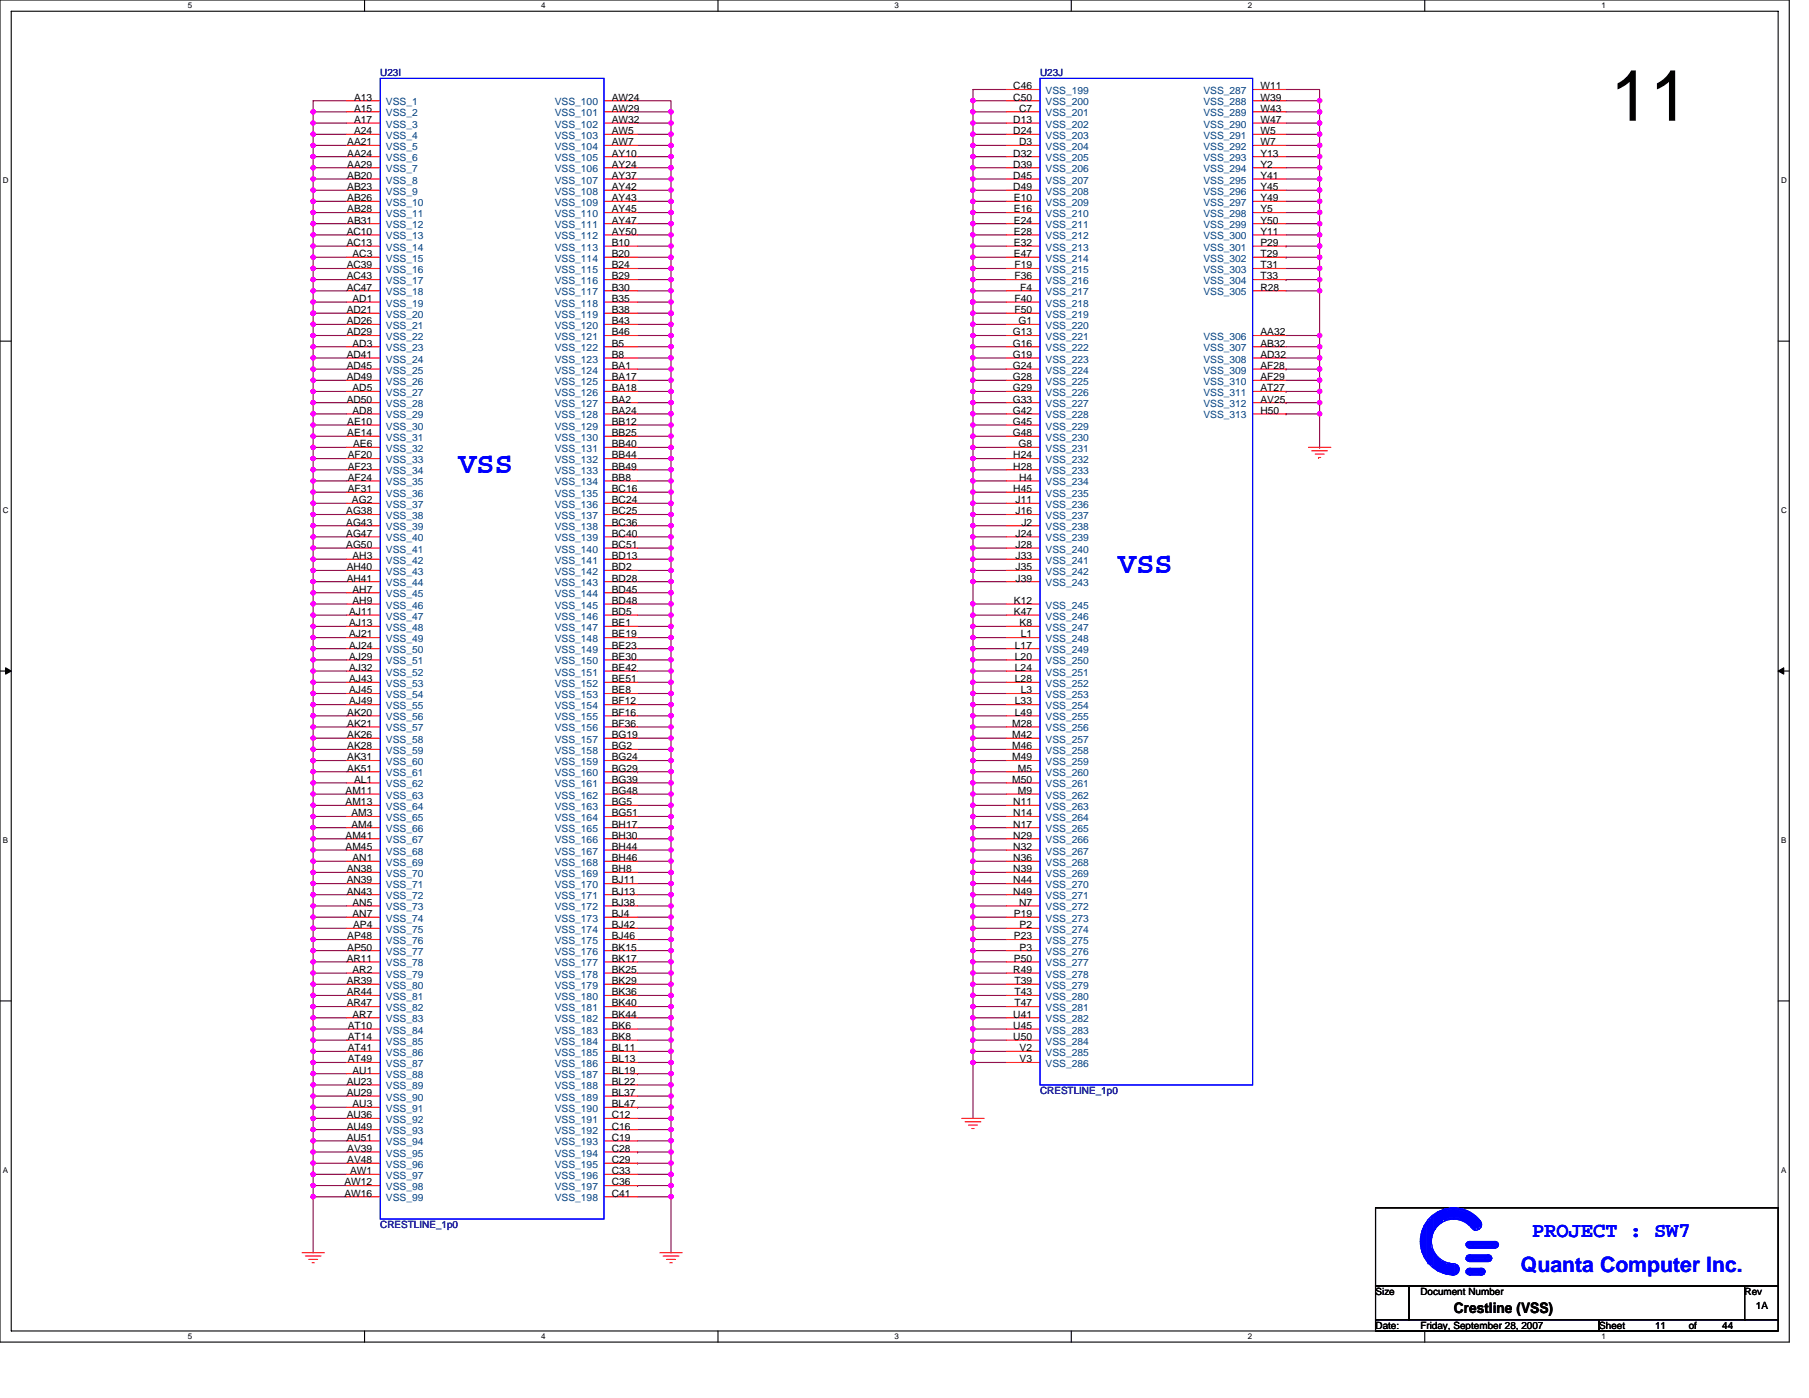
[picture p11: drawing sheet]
<svg xmlns="http://www.w3.org/2000/svg" width="279mm" height="216mm" viewBox="0 0 279 216" stroke-linecap="round" stroke-linejoin="round" font-family="sans-serif">
<defs><g id="words">
<text font-size="11" x="248.7" y="18.6">11</text>
<g font-size="4.7" fill="#00f">
<text x="70.8" y="73">VSS</text>
<text x="172.7" y="88.5">VSS</text>
</g>
<g font-size="3.3" fill="#00f">
<text x="236.6" y="191">PROJECT : SW7</text>
<text x="234.9" y="196.5">Quanta Computer Inc.</text>
</g>
<text font-size="2.2" x="224.5" y="202.8">Crestline (VSS)</text>
<g font-size="1.5" fill="#000080">
<text x="58.7" y="11.8">U23I</text>
<text x="160.6" y="11.8">U23J</text>
<text x="160.6" y="169">CRESTLINE_1p0</text>
<text x="58.7" y="189.7">CRESTLINE_1p0</text>
</g>
<g font-size="1.5">
<text x="54.7" y="15.5">A13</text>
<text x="54.7" y="17.3">A15</text>
<text x="94.5" y="15.5">AW24</text>
<text x="94.5" y="17.3">AW29</text>
<text x="156.5" y="13.8">C46</text>
<text x="156.5" y="15.5">C50</text>
<text x="157.4" y="17.3">C7</text>
<text x="194.7" y="13.8">W11</text>
<text x="194.7" y="15.5">W39</text>
<text x="194.7" y="17.3">W43</text>
<text x="53.6" y="22.4">AA21</text>
<text x="54.7" y="19">A17</text>
<text x="54.7" y="20.7">A24</text>
<text x="94.5" y="19">AW32</text>
<text x="94.5" y="20.7">AW5</text>
<text x="94.5" y="22.4">AW7</text>
<text x="156.5" y="19">D13</text>
<text x="156.5" y="20.7">D24</text>
<text x="157.4" y="22.4">D3</text>
<text x="194.7" y="19">W47</text>
<text x="194.7" y="20.7">W5</text>
<text x="194.7" y="22.4">W7</text>
<text x="53.6" y="24.2">AA24</text>
<text x="53.6" y="25.9">AA29</text>
<text x="53.6" y="27.6">AB20</text>
<text x="53.6" y="29.4">AB23</text>
<text x="94.5" y="24.2">AY10</text>
<text x="94.5" y="25.9">AY24</text>
<text x="94.5" y="27.6">AY37</text>
<text x="94.5" y="29.4">AY42</text>
<text x="156.5" y="24.2">D32</text>
<text x="156.5" y="25.9">D39</text>
<text x="156.5" y="27.6">D45</text>
<text x="156.5" y="29.4">D49</text>
<text x="194.7" y="24.2">Y13</text>
<text x="194.7" y="25.9">Y2</text>
<text x="194.7" y="27.6">Y41</text>
<text x="194.7" y="29.4">Y45</text>
<text x="53.6" y="31.1">AB26</text>
<text x="53.6" y="32.8">AB28</text>
<text x="53.6" y="34.5">AB31</text>
<text x="94.5" y="31.1">AY43</text>
<text x="94.5" y="32.8">AY45</text>
<text x="94.5" y="34.5">AY47</text>
<text x="156.6" y="31.1">E10</text>
<text x="156.6" y="32.8">E16</text>
<text x="156.6" y="34.5">E24</text>
<text x="194.7" y="31.1">Y49</text>
<text x="194.7" y="32.8">Y5</text>
<text x="194.7" y="34.5">Y50</text>
<text x="53.6" y="36.3">AC10</text>
<text x="53.6" y="38">AC13</text>
<text x="53.6" y="41.4">AC39</text>
<text x="54.4" y="39.7">AC3</text>
<text x="94.5" y="36.3">AY50</text>
<text x="94.5" y="38">B10</text>
<text x="94.5" y="39.7">B20</text>
<text x="94.5" y="41.4">B24</text>
<text x="156.6" y="36.3">E28</text>
<text x="156.6" y="38">E32</text>
<text x="156.6" y="39.7">E47</text>
<text x="156.7" y="41.4">F19</text>
<text x="194.7" y="36.3">Y11</text>
<text x="194.7" y="38">P29</text>
<text x="194.7" y="39.7">T29</text>
<text x="194.7" y="41.4">T31</text>
<text x="53.6" y="43.2">AC43</text>
<text x="53.6" y="44.9">AC47</text>
<text x="54.4" y="46.6">AD1</text>
<text x="94.5" y="43.2">B29</text>
<text x="94.5" y="44.9">B30</text>
<text x="94.5" y="46.6">B35</text>
<text x="156.7" y="43.2">F36</text>
<text x="156.7" y="46.6">F40</text>
<text x="157.6" y="44.9">F4</text>
<text x="194.7" y="43.2">T33</text>
<text x="194.7" y="44.9">R28</text>
<text x="53.6" y="48.3">AD21</text>
<text x="53.6" y="50.1">AD26</text>
<text x="53.6" y="51.8">AD29</text>
<text x="54.4" y="53.5">AD3</text>
<text x="94.5" y="48.3">B38</text>
<text x="94.5" y="50.1">B43</text>
<text x="94.5" y="51.8">B46</text>
<text x="94.5" y="53.5">B5</text>
<text x="156.4" y="51.8">G13</text>
<text x="156.4" y="53.5">G16</text>
<text x="156.7" y="48.3">F50</text>
<text x="157.3" y="50.1">G1</text>
<text x="194.7" y="51.8">AA32</text>
<text x="194.7" y="53.5">AB32</text>
<text x="53.6" y="55.3">AD41</text>
<text x="53.6" y="57">AD45</text>
<text x="53.6" y="58.7">AD49</text>
<text x="94.5" y="55.3">B8</text>
<text x="94.5" y="57">BA1</text>
<text x="94.5" y="58.7">BA17</text>
<text x="156.4" y="55.3">G19</text>
<text x="156.4" y="57">G24</text>
<text x="156.4" y="58.7">G28</text>
<text x="194.7" y="55.3">AD32</text>
<text x="194.7" y="57">AF28</text>
<text x="194.7" y="58.7">AF29</text>
<text x="53.6" y="62.2">AD50</text>
<text x="53.6" y="65.6">AE10</text>
<text x="54.4" y="60.4">AD5</text>
<text x="54.4" y="63.9">AD8</text>
<text x="94.5" y="60.4">BA18</text>
<text x="94.5" y="62.2">BA2</text>
<text x="94.5" y="63.9">BA24</text>
<text x="94.5" y="65.6">BB12</text>
<text x="156.4" y="60.4">G29</text>
<text x="156.4" y="62.2">G33</text>
<text x="156.4" y="63.9">G42</text>
<text x="156.4" y="65.6">G45</text>
<text x="194.7" y="60.4">AT27</text>
<text x="194.7" y="62.2">AV25</text>
<text x="194.7" y="63.9">H50</text>
<text x="53.6" y="67.4">AE14</text>
<text x="53.7" y="70.8">AF20</text>
<text x="54.5" y="69.1">AE6</text>
<text x="94.5" y="67.4">BB25</text>
<text x="94.5" y="69.1">BB40</text>
<text x="94.5" y="70.8">BB44</text>
<text x="156.4" y="67.4">G48</text>
<text x="156.5" y="70.8">H24</text>
<text x="157.3" y="69.1">G8</text>
<text x="53.7" y="72.5">AF23</text>
<text x="53.7" y="74.3">AF24</text>
<text x="53.7" y="76">AF31</text>
<text x="54.4" y="77.7">AG2</text>
<text x="94.5" y="72.5">BB49</text>
<text x="94.5" y="74.3">BB8</text>
<text x="94.5" y="76">BC16</text>
<text x="94.5" y="77.7">BC24</text>
<text x="156.5" y="72.5">H28</text>
<text x="156.5" y="76">H45</text>
<text x="156.9" y="77.7">J11</text>
<text x="157.4" y="74.3">H4</text>
<text x="53.5" y="79.4">AG38</text>
<text x="53.5" y="81.2">AG43</text>
<text x="53.5" y="82.9">AG47</text>
<text x="94.5" y="79.4">BC25</text>
<text x="94.5" y="81.2">BC36</text>
<text x="94.5" y="82.9">BC40</text>
<text x="156.9" y="79.4">J16</text>
<text x="156.9" y="82.9">J24</text>
<text x="157.8" y="81.2">J2</text>
<text x="53.5" y="84.6">AG50</text>
<text x="53.6" y="88.1">AH40</text>
<text x="53.6" y="89.8">AH41</text>
<text x="54.4" y="86.3">AH3</text>
<text x="94.5" y="84.6">BC51</text>
<text x="94.5" y="86.3">BD13</text>
<text x="94.5" y="88.1">BD2</text>
<text x="94.5" y="89.8">BD28</text>
<text x="156.9" y="84.6">J28</text>
<text x="156.9" y="86.3">J33</text>
<text x="156.9" y="88.1">J35</text>
<text x="156.9" y="89.8">J39</text>
<text x="53.9" y="95">AJ11</text>
<text x="54.4" y="91.5">AH7</text>
<text x="54.4" y="93.3">AH9</text>
<text x="94.5" y="91.5">BD45</text>
<text x="94.5" y="93.3">BD48</text>
<text x="94.5" y="95">BD5</text>
<text x="156.6" y="93.3">K12</text>
<text x="156.6" y="95">K47</text>
<text x="53.9" y="96.7">AJ13</text>
<text x="53.9" y="98.4">AJ21</text>
<text x="53.9" y="100.2">AJ24</text>
<text x="53.9" y="101.9">AJ29</text>
<text x="94.5" y="96.7">BE1</text>
<text x="94.5" y="98.4">BE19</text>
<text x="94.5" y="100.2">BE23</text>
<text x="94.5" y="101.9">BE30</text>
<text x="156.8" y="100.2">L17</text>
<text x="156.8" y="101.9">L20</text>
<text x="157.5" y="96.7">K8</text>
<text x="157.6" y="98.4">L1</text>
<text x="53.9" y="103.6">AJ32</text>
<text x="53.9" y="105.3">AJ43</text>
<text x="53.9" y="107.1">AJ45</text>
<text x="94.5" y="103.6">BE42</text>
<text x="94.5" y="105.3">BE51</text>
<text x="94.5" y="107.1">BE8</text>
<text x="156.8" y="103.6">L24</text>
<text x="156.8" y="105.3">L28</text>
<text x="157.6" y="107.1">L3</text>
<text x="53.6" y="110.5">AK20</text>
<text x="53.6" y="112.2">AK21</text>
<text x="53.6" y="114">AK26</text>
<text x="53.9" y="108.8">AJ49</text>
<text x="94.5" y="108.8">BF12</text>
<text x="94.5" y="110.5">BF16</text>
<text x="94.5" y="112.2">BF36</text>
<text x="94.5" y="114">BG19</text>
<text x="156.3" y="112.2">M28</text>
<text x="156.3" y="114">M42</text>
<text x="156.8" y="108.8">L33</text>
<text x="156.8" y="110.5">L49</text>
<text x="53.6" y="115.7">AK28</text>
<text x="53.6" y="117.4">AK31</text>
<text x="53.6" y="119.2">AK51</text>
<text x="94.5" y="115.7">BG2</text>
<text x="94.5" y="117.4">BG24</text>
<text x="94.5" y="119.2">BG29</text>
<text x="156.3" y="115.7">M46</text>
<text x="156.3" y="117.4">M49</text>
<text x="157.2" y="119.2">M5</text>
<text x="53.4" y="122.6">AM11</text>
<text x="53.4" y="124.4">AM13</text>
<text x="54.7" y="120.9">AL1</text>
<text x="94.5" y="120.9">BG39</text>
<text x="94.5" y="122.6">BG48</text>
<text x="94.5" y="124.4">BG5</text>
<text x="156.3" y="120.9">M50</text>
<text x="156.5" y="124.4">N11</text>
<text x="157.2" y="122.6">M9</text>
<text x="53.4" y="129.5">AM41</text>
<text x="53.4" y="131.3">AM45</text>
<text x="54.3" y="126.1">AM3</text>
<text x="54.3" y="127.8">AM4</text>
<text x="94.5" y="126.1">BG51</text>
<text x="94.5" y="127.8">BH17</text>
<text x="94.5" y="129.5">BH30</text>
<text x="94.5" y="131.3">BH44</text>
<text x="156.5" y="126.1">N14</text>
<text x="156.5" y="127.8">N17</text>
<text x="156.5" y="129.5">N29</text>
<text x="156.5" y="131.3">N32</text>
<text x="53.6" y="134.7">AN38</text>
<text x="53.6" y="136.4">AN39</text>
<text x="54.4" y="133">AN1</text>
<text x="94.5" y="133">BH46</text>
<text x="94.5" y="134.7">BH8</text>
<text x="94.5" y="136.4">BJ11</text>
<text x="156.5" y="133">N36</text>
<text x="156.5" y="134.7">N39</text>
<text x="156.5" y="136.4">N44</text>
<text x="53.6" y="138.2">AN43</text>
<text x="54.4" y="139.9">AN5</text>
<text x="54.4" y="141.6">AN7</text>
<text x="54.5" y="143.3">AP4</text>
<text x="94.5" y="138.2">BJ13</text>
<text x="94.5" y="139.9">BJ38</text>
<text x="94.5" y="141.6">BJ4</text>
<text x="94.5" y="143.3">BJ42</text>
<text x="156.5" y="138.2">N49</text>
<text x="156.6" y="141.6">P19</text>
<text x="157.4" y="139.9">N7</text>
<text x="157.5" y="143.3">P2</text>
<text x="53.6" y="148.5">AR11</text>
<text x="53.6" y="145.1">AP48</text>
<text x="53.6" y="146.8">AP50</text>
<text x="94.5" y="145.1">BJ46</text>
<text x="94.5" y="146.8">BK15</text>
<text x="94.5" y="148.5">BK17</text>
<text x="156.6" y="145.1">P23</text>
<text x="156.6" y="148.5">P50</text>
<text x="157.5" y="146.8">P3</text>
<text x="53.6" y="152">AR39</text>
<text x="53.6" y="153.7">AR44</text>
<text x="53.6" y="155.4">AR47</text>
<text x="54.4" y="150.3">AR2</text>
<text x="94.5" y="150.3">BK25</text>
<text x="94.5" y="152">BK29</text>
<text x="94.5" y="153.7">BK36</text>
<text x="94.5" y="155.4">BK40</text>
<text x="156.5" y="150.3">R49</text>
<text x="156.7" y="152">T39</text>
<text x="156.7" y="153.7">T43</text>
<text x="156.7" y="155.4">T47</text>
<text x="53.7" y="158.9">AT10</text>
<text x="53.7" y="160.6">AT14</text>
<text x="54.4" y="157.2">AR7</text>
<text x="94.5" y="157.2">BK44</text>
<text x="94.5" y="160.6">BK8</text>
<text x="94.5" y="158.9">BK6</text>
<text x="156.5" y="157.2">U41</text>
<text x="156.5" y="158.9">U45</text>
<text x="156.5" y="160.6">U50</text>
<text x="53.6" y="167.5">AU23</text>
<text x="53.7" y="162.3">AT41</text>
<text x="53.7" y="164.1">AT49</text>
<text x="54.4" y="165.8">AU1</text>
<text x="94.5" y="164.1">BL13</text>
<text x="94.5" y="167.5">BL22</text>
<text x="94.5" y="162.3">BL11</text>
<text x="94.5" y="165.8">BL19</text>
<text x="157.5" y="162.3">V2</text>
<text x="157.5" y="164.1">V3</text>
<text x="53.6" y="169.2">AU29</text>
<text x="53.6" y="172.7">AU36</text>
<text x="54.4" y="171">AU3</text>
<text x="94.5" y="172.7">C12</text>
<text x="94.5" y="169.2">BL37</text>
<text x="94.5" y="171">BL47</text>
<text x="53.6" y="174.4">AU49</text>
<text x="53.6" y="176.2">AU51</text>
<text x="53.6" y="177.9">AV39</text>
<text x="53.6" y="179.6">AV48</text>
<text x="94.5" y="176.2">C19</text>
<text x="94.5" y="179.6">C29</text>
<text x="94.5" y="174.4">C16</text>
<text x="94.5" y="177.9">C28</text>
<text x="53.2" y="184.8">AW16</text>
<text x="53.2" y="183.1">AW12</text>
<text x="54.1" y="181.3">AW1</text>
<text x="94.5" y="184.8">C41</text>
<text x="94.5" y="183.1">C36</text>
<text x="94.5" y="181.3">C33</text>
<text x="212.4" y="200">Size</text>
<text x="219.4" y="200">Document Number</text>
<text x="269.4" y="200">Rev</text>
<text x="271.2" y="202.1">1A</text>
<text x="212.4" y="205.2">Date:</text>
<text x="219.4" y="205.2">Friday, September 28, 2007</text>
<text x="247" y="205.2">Sheet</text>
<text x="255.6" y="205.2">11</text>
<text x="260.8" y="205.2">of</text>
<text x="266" y="205.2">44</text>
</g>
<g font-size="1.5" fill="#004080">
<text x="59.6" y="16.3">VSS_1</text>
<text x="59.6" y="18">VSS_2</text>
<text x="85.7" y="16.3">VSS_100</text>
<text x="85.7" y="18">VSS_101</text>
<text x="161.5" y="14.5">VSS_199</text>
<text x="161.5" y="16.3">VSS_200</text>
<text x="161.5" y="18">VSS_201</text>
<text x="185.9" y="14.5">VSS_287</text>
<text x="185.9" y="16.3">VSS_288</text>
<text x="185.9" y="18">VSS_289</text>
<text x="59.6" y="19.7">VSS_3</text>
<text x="59.6" y="21.4">VSS_4</text>
<text x="59.6" y="23.2">VSS_5</text>
<text x="85.7" y="19.7">VSS_102</text>
<text x="85.7" y="21.4">VSS_103</text>
<text x="85.7" y="23.2">VSS_104</text>
<text x="161.5" y="19.7">VSS_202</text>
<text x="161.5" y="21.4">VSS_203</text>
<text x="161.5" y="23.2">VSS_204</text>
<text x="185.9" y="19.7">VSS_290</text>
<text x="185.9" y="21.4">VSS_291</text>
<text x="185.9" y="23.2">VSS_292</text>
<text x="59.6" y="24.9">VSS_6</text>
<text x="59.6" y="26.6">VSS_7</text>
<text x="59.6" y="28.3">VSS_8</text>
<text x="85.7" y="24.9">VSS_105</text>
<text x="85.7" y="26.6">VSS_106</text>
<text x="85.7" y="28.3">VSS_107</text>
<text x="161.5" y="24.9">VSS_205</text>
<text x="161.5" y="26.6">VSS_206</text>
<text x="161.5" y="28.3">VSS_207</text>
<text x="185.9" y="24.9">VSS_293</text>
<text x="185.9" y="26.6">VSS_294</text>
<text x="185.9" y="28.3">VSS_295</text>
<text x="59.6" y="30.1">VSS_9</text>
<text x="59.6" y="31.8">VSS_10</text>
<text x="59.6" y="33.5">VSS_11</text>
<text x="59.6" y="35.2">VSS_12</text>
<text x="85.7" y="30.1">VSS_108</text>
<text x="85.7" y="31.8">VSS_109</text>
<text x="85.7" y="33.5">VSS_110</text>
<text x="85.7" y="35.2">VSS_111</text>
<text x="161.5" y="30.1">VSS_208</text>
<text x="161.5" y="31.8">VSS_209</text>
<text x="161.5" y="33.5">VSS_210</text>
<text x="161.5" y="35.2">VSS_211</text>
<text x="185.9" y="30.1">VSS_296</text>
<text x="185.9" y="31.8">VSS_297</text>
<text x="185.9" y="33.5">VSS_298</text>
<text x="185.9" y="35.2">VSS_299</text>
<text x="59.6" y="37">VSS_13</text>
<text x="59.6" y="38.7">VSS_14</text>
<text x="59.6" y="40.4">VSS_15</text>
<text x="85.7" y="37">VSS_112</text>
<text x="85.7" y="38.7">VSS_113</text>
<text x="85.7" y="40.4">VSS_114</text>
<text x="161.5" y="37">VSS_212</text>
<text x="161.5" y="38.7">VSS_213</text>
<text x="161.5" y="40.4">VSS_214</text>
<text x="185.9" y="37">VSS_300</text>
<text x="185.9" y="38.7">VSS_301</text>
<text x="185.9" y="40.4">VSS_302</text>
<text x="59.6" y="42.2">VSS_16</text>
<text x="59.6" y="43.9">VSS_17</text>
<text x="59.6" y="47.3">VSS_19</text>
<text x="59.6" y="45.6">VSS_18</text>
<text x="85.7" y="42.2">VSS_115</text>
<text x="85.7" y="43.9">VSS_116</text>
<text x="85.7" y="45.6">VSS_117</text>
<text x="85.7" y="47.3">VSS_118</text>
<text x="161.5" y="42.2">VSS_215</text>
<text x="161.5" y="43.9">VSS_216</text>
<text x="161.5" y="45.6">VSS_217</text>
<text x="161.5" y="47.3">VSS_218</text>
<text x="185.9" y="42.2">VSS_303</text>
<text x="185.9" y="43.9">VSS_304</text>
<text x="185.9" y="45.6">VSS_305</text>
<text x="59.6" y="49.1">VSS_20</text>
<text x="59.6" y="50.8">VSS_21</text>
<text x="59.6" y="52.5">VSS_22</text>
<text x="85.7" y="49.1">VSS_119</text>
<text x="85.7" y="50.8">VSS_120</text>
<text x="85.7" y="52.5">VSS_121</text>
<text x="161.5" y="49.1">VSS_219</text>
<text x="161.5" y="50.8">VSS_220</text>
<text x="161.5" y="52.5">VSS_221</text>
<text x="185.9" y="52.5">VSS_306</text>
<text x="59.6" y="54.3">VSS_23</text>
<text x="59.6" y="56">VSS_24</text>
<text x="59.6" y="57.7">VSS_25</text>
<text x="59.6" y="59.4">VSS_26</text>
<text x="85.7" y="54.3">VSS_122</text>
<text x="85.7" y="56">VSS_123</text>
<text x="85.7" y="57.7">VSS_124</text>
<text x="85.7" y="59.4">VSS_125</text>
<text x="161.5" y="54.3">VSS_222</text>
<text x="161.5" y="56">VSS_223</text>
<text x="161.5" y="57.7">VSS_224</text>
<text x="161.5" y="59.4">VSS_225</text>
<text x="185.9" y="54.3">VSS_307</text>
<text x="185.9" y="56">VSS_308</text>
<text x="185.9" y="57.7">VSS_309</text>
<text x="185.9" y="59.4">VSS_310</text>
<text x="59.6" y="61.2">VSS_27</text>
<text x="59.6" y="62.9">VSS_28</text>
<text x="59.6" y="64.6">VSS_29</text>
<text x="85.7" y="61.2">VSS_126</text>
<text x="85.7" y="62.9">VSS_127</text>
<text x="85.7" y="64.6">VSS_128</text>
<text x="161.5" y="61.2">VSS_226</text>
<text x="161.5" y="62.9">VSS_227</text>
<text x="161.5" y="64.6">VSS_228</text>
<text x="185.9" y="61.2">VSS_311</text>
<text x="185.9" y="62.9">VSS_312</text>
<text x="185.9" y="64.6">VSS_313</text>
<text x="59.6" y="66.3">VSS_30</text>
<text x="59.6" y="68.1">VSS_31</text>
<text x="59.6" y="69.8">VSS_32</text>
<text x="59.6" y="71.5">VSS_33</text>
<text x="85.7" y="66.3">VSS_129</text>
<text x="85.7" y="68.1">VSS_130</text>
<text x="85.7" y="69.8">VSS_131</text>
<text x="85.7" y="71.5">VSS_132</text>
<text x="161.5" y="66.3">VSS_229</text>
<text x="161.5" y="68.1">VSS_230</text>
<text x="161.5" y="69.8">VSS_231</text>
<text x="161.5" y="71.5">VSS_232</text>
<text x="59.6" y="73.3">VSS_34</text>
<text x="59.6" y="75">VSS_35</text>
<text x="59.6" y="76.7">VSS_36</text>
<text x="85.7" y="73.3">VSS_133</text>
<text x="85.7" y="75">VSS_134</text>
<text x="85.7" y="76.7">VSS_135</text>
<text x="161.5" y="73.3">VSS_233</text>
<text x="161.5" y="75">VSS_234</text>
<text x="161.5" y="76.7">VSS_235</text>
<text x="59.6" y="78.4">VSS_37</text>
<text x="59.6" y="80.2">VSS_38</text>
<text x="59.6" y="81.9">VSS_39</text>
<text x="59.6" y="83.6">VSS_40</text>
<text x="85.7" y="78.4">VSS_136</text>
<text x="85.7" y="80.2">VSS_137</text>
<text x="85.7" y="81.9">VSS_138</text>
<text x="85.7" y="83.6">VSS_139</text>
<text x="161.5" y="78.4">VSS_236</text>
<text x="161.5" y="80.2">VSS_237</text>
<text x="161.5" y="81.9">VSS_238</text>
<text x="161.5" y="83.6">VSS_239</text>
<text x="59.6" y="85.3">VSS_41</text>
<text x="59.6" y="87.1">VSS_42</text>
<text x="59.6" y="88.8">VSS_43</text>
<text x="85.7" y="85.3">VSS_140</text>
<text x="85.7" y="87.1">VSS_141</text>
<text x="85.7" y="88.8">VSS_142</text>
<text x="161.5" y="85.3">VSS_240</text>
<text x="161.5" y="87.1">VSS_241</text>
<text x="161.5" y="88.8">VSS_242</text>
<text x="59.6" y="90.5">VSS_44</text>
<text x="59.6" y="92.2">VSS_45</text>
<text x="59.6" y="94">VSS_46</text>
<text x="59.6" y="95.7">VSS_47</text>
<text x="85.7" y="90.5">VSS_143</text>
<text x="85.7" y="92.2">VSS_144</text>
<text x="85.7" y="94">VSS_145</text>
<text x="85.7" y="95.7">VSS_146</text>
<text x="161.5" y="90.5">VSS_243</text>
<text x="161.5" y="94">VSS_245</text>
<text x="161.5" y="95.7">VSS_246</text>
<text x="59.6" y="97.4">VSS_48</text>
<text x="59.6" y="99.2">VSS_49</text>
<text x="59.6" y="100.9">VSS_50</text>
<text x="85.7" y="97.4">VSS_147</text>
<text x="85.7" y="99.2">VSS_148</text>
<text x="85.7" y="100.9">VSS_149</text>
<text x="161.5" y="97.4">VSS_247</text>
<text x="161.5" y="99.2">VSS_248</text>
<text x="161.5" y="100.9">VSS_249</text>
<text x="59.6" y="102.6">VSS_51</text>
<text x="59.6" y="104.3">VSS_52</text>
<text x="59.6" y="106.1">VSS_53</text>
<text x="59.6" y="107.8">VSS_54</text>
<text x="85.7" y="102.6">VSS_150</text>
<text x="85.7" y="104.3">VSS_151</text>
<text x="85.7" y="106.1">VSS_152</text>
<text x="85.7" y="107.8">VSS_153</text>
<text x="161.5" y="102.6">VSS_250</text>
<text x="161.5" y="104.3">VSS_251</text>
<text x="161.5" y="106.1">VSS_252</text>
<text x="161.5" y="107.8">VSS_253</text>
<text x="59.6" y="109.5">VSS_55</text>
<text x="59.6" y="111.3">VSS_56</text>
<text x="59.6" y="113">VSS_57</text>
<text x="85.7" y="109.5">VSS_154</text>
<text x="85.7" y="111.3">VSS_155</text>
<text x="85.7" y="113">VSS_156</text>
<text x="161.5" y="109.5">VSS_254</text>
<text x="161.5" y="111.3">VSS_255</text>
<text x="161.5" y="113">VSS_256</text>
<text x="59.6" y="114.7">VSS_58</text>
<text x="59.6" y="116.4">VSS_59</text>
<text x="59.6" y="118.2">VSS_60</text>
<text x="59.6" y="119.9">VSS_61</text>
<text x="85.7" y="114.7">VSS_157</text>
<text x="85.7" y="116.4">VSS_158</text>
<text x="85.7" y="118.2">VSS_159</text>
<text x="85.7" y="119.9">VSS_160</text>
<text x="161.5" y="114.7">VSS_257</text>
<text x="161.5" y="116.4">VSS_258</text>
<text x="161.5" y="118.2">VSS_259</text>
<text x="161.5" y="119.9">VSS_260</text>
<text x="59.6" y="121.6">VSS_62</text>
<text x="59.6" y="123.3">VSS_63</text>
<text x="59.6" y="125.1">VSS_64</text>
<text x="85.7" y="121.6">VSS_161</text>
<text x="85.7" y="123.3">VSS_162</text>
<text x="85.7" y="125.1">VSS_163</text>
<text x="161.5" y="121.6">VSS_261</text>
<text x="161.5" y="123.3">VSS_262</text>
<text x="161.5" y="125.1">VSS_263</text>
<text x="59.6" y="126.8">VSS_65</text>
<text x="59.6" y="128.5">VSS_66</text>
<text x="59.6" y="130.2">VSS_67</text>
<text x="59.6" y="132">VSS_68</text>
<text x="85.7" y="126.8">VSS_164</text>
<text x="85.7" y="128.5">VSS_165</text>
<text x="85.7" y="130.2">VSS_166</text>
<text x="85.7" y="132">VSS_167</text>
<text x="161.5" y="126.8">VSS_264</text>
<text x="161.5" y="128.5">VSS_265</text>
<text x="161.5" y="130.2">VSS_266</text>
<text x="161.5" y="132">VSS_267</text>
<text x="59.6" y="133.7">VSS_69</text>
<text x="59.6" y="135.4">VSS_70</text>
<text x="59.6" y="137.2">VSS_71</text>
<text x="85.7" y="133.7">VSS_168</text>
<text x="85.7" y="135.4">VSS_169</text>
<text x="85.7" y="137.2">VSS_170</text>
<text x="161.5" y="133.7">VSS_268</text>
<text x="161.5" y="135.4">VSS_269</text>
<text x="161.5" y="137.2">VSS_270</text>
<text x="59.6" y="138.9">VSS_72</text>
<text x="59.6" y="140.6">VSS_73</text>
<text x="59.6" y="142.3">VSS_74</text>
<text x="85.7" y="138.9">VSS_171</text>
<text x="85.7" y="140.6">VSS_172</text>
<text x="85.7" y="142.3">VSS_173</text>
<text x="161.5" y="138.9">VSS_271</text>
<text x="161.5" y="140.6">VSS_272</text>
<text x="161.5" y="142.3">VSS_273</text>
<text x="59.6" y="144.1">VSS_75</text>
<text x="59.6" y="145.8">VSS_76</text>
<text x="59.6" y="147.5">VSS_77</text>
<text x="59.6" y="149.2">VSS_78</text>
<text x="85.7" y="144.1">VSS_174</text>
<text x="85.7" y="145.8">VSS_175</text>
<text x="85.7" y="147.5">VSS_176</text>
<text x="85.7" y="149.2">VSS_177</text>
<text x="161.5" y="144.1">VSS_274</text>
<text x="161.5" y="145.8">VSS_275</text>
<text x="161.5" y="147.5">VSS_276</text>
<text x="161.5" y="149.2">VSS_277</text>
<text x="59.6" y="151">VSS_79</text>
<text x="59.6" y="152.7">VSS_80</text>
<text x="59.6" y="154.4">VSS_81</text>
<text x="85.7" y="151">VSS_178</text>
<text x="85.7" y="152.7">VSS_179</text>
<text x="85.7" y="154.4">VSS_180</text>
<text x="161.5" y="151">VSS_278</text>
<text x="161.5" y="152.7">VSS_279</text>
<text x="161.5" y="154.4">VSS_280</text>
<text x="59.6" y="156.1">VSS_82</text>
<text x="59.6" y="157.9">VSS_83</text>
<text x="59.6" y="159.6">VSS_84</text>
<text x="59.6" y="161.3">VSS_85</text>
<text x="85.7" y="157.9">VSS_182</text>
<text x="85.7" y="161.3">VSS_184</text>
<text x="85.7" y="156.1">VSS_181</text>
<text x="85.7" y="159.6">VSS_183</text>
<text x="161.5" y="156.1">VSS_281</text>
<text x="161.5" y="157.9">VSS_282</text>
<text x="161.5" y="159.6">VSS_283</text>
<text x="161.5" y="161.3">VSS_284</text>
<text x="59.6" y="163.1">VSS_86</text>
<text x="59.6" y="164.8">VSS_87</text>
<text x="59.6" y="166.5">VSS_88</text>
<text x="85.7" y="164.8">VSS_186</text>
<text x="85.7" y="163.1">VSS_185</text>
<text x="85.7" y="166.5">VSS_187</text>
<text x="161.5" y="163.1">VSS_285</text>
<text x="161.5" y="164.8">VSS_286</text>
<text x="59.6" y="168.3">VSS_89</text>
<text x="59.6" y="170">VSS_90</text>
<text x="59.6" y="171.7">VSS_91</text>
<text x="59.6" y="173.4">VSS_92</text>
<text x="85.7" y="168.3">VSS_188</text>
<text x="85.7" y="173.4">VSS_191</text>
<text x="85.7" y="170">VSS_189</text>
<text x="85.7" y="171.7">VSS_190</text>
<text x="59.6" y="175.2">VSS_93</text>
<text x="59.6" y="176.9">VSS_94</text>
<text x="59.6" y="178.6">VSS_95</text>
<text x="85.7" y="176.9">VSS_193</text>
<text x="85.7" y="175.2">VSS_192</text>
<text x="85.7" y="178.6">VSS_194</text>
<text x="59.6" y="182.1">VSS_97</text>
<text x="59.6" y="180.3">VSS_96</text>
<text x="59.6" y="185.5">VSS_99</text>
<text x="59.6" y="183.8">VSS_98</text>
<text x="85.7" y="185.5">VSS_198</text>
<text x="85.7" y="180.3">VSS_195</text>
<text x="85.7" y="183.8">VSS_197</text>
<text x="85.7" y="182.1">VSS_196</text>
</g>
<g font-size="1.2">
<text x="29" y="1.3">5</text>
<text x="83.6" y="1.3">4</text>
<text x="138.2" y="1.3">3</text>
<text x="192.7" y="1.3">2</text>
<text x="247.3" y="1.3">1</text>
<text x=".4" y="28.3">D</text>
<text x="275.1" y="28.3">D</text>
<text x=".4" y="79.2">C</text>
<text x="275.1" y="79.2">C</text>
<text x=".4" y="130.2">B</text>
<text x="275.1" y="130.2">B</text>
<text x=".4" y="181.1">A</text>
<text x="275.1" y="181.1">A</text>
<text x="29" y="206.8">5</text>
<text x="83.6" y="206.8">4</text>
<text x="138.2" y="206.8">3</text>
<text x="192.7" y="206.8">2</text>
<text x="247.3" y="206.8">1</text>
</g>
</g></defs>
<path d="M0 0h276.4v207.3h-276.4zM1.7 1.7h272.9v203.8h-272.9z" fill="none" stroke="#000" stroke-width=".17"/>
<g fill="#fff">
<path d="M29 .2h.7v1.4h-.7z"/>
<path d="M29 205.7h.7v1.4h-.7z"/>
</g>
<path d="M56.3 0v1.7M56.3 205.5v1.8" fill="none" stroke="#000" stroke-width=".17"/>
<g fill="#fff">
<path d="M83.6 .2h.6v1.4h-.6z"/>
<path d="M83.6 205.7h.6v1.4h-.6z"/>
</g>
<path d="M110.9 0v1.7M110.9 205.5v1.8" fill="none" stroke="#000" stroke-width=".17"/>
<g fill="#fff">
<path d="M138.2 .2h.6v1.4h-.6z"/>
<path d="M138.2 205.7h.6v1.4h-.6z"/>
</g>
<path d="M165.5 0v1.7M165.5 205.5v1.8" fill="none" stroke="#000" stroke-width=".17"/>
<g fill="#fff">
<path d="M192.7 .2h.7v1.4h-.7z"/>
<path d="M192.7 205.7h.7v1.4h-.7z"/>
</g>
<path d="M220 0v1.7M220 205.5v1.8" fill="none" stroke="#000" stroke-width=".17"/>
<g fill="#fff">
<path d="M247.3 .2h.7v1.4h-.7z"/>
<path d="M247.3 205.7h.7v1.4h-.7z"/>
<path d="M.4 27.2h.9v1.4h-.9z"/>
<path d="M275.1 27.2h.8v1.4h-.8z"/>
<path d="M.4 78.1h.9v1.4h-.9z"/>
<path d="M275.1 78.1h.8v1.4h-.8z"/>
</g>
<path d="M0 52.7h1.7M274.6 52.7h1.8" fill="none" stroke="#000" stroke-width=".17"/>
<g fill="#fff">
<path d="M.4 129.1h.8v1.4h-.8z"/>
<path d="M275.1 129.1h.8v1.4h-.8z"/>
</g>
<path d="M0 103.6h1.7M274.6 103.6h1.8" fill="none" stroke="#000" stroke-width=".17"/>
<path d="M.9 103.1l.8 .5-.8 .5zM274.6 103.6l.9-.5v1z" fill="#000" stroke="#000" stroke-width=".15"/>
<g fill="#fff">
<path d="M.4 180h.8v1.4h-.8z"/>
<path d="M275.1 180h.8v1.4h-.8z"/>
</g>
<path d="M0 154.6h1.7M274.6 154.6h1.8M212.4 186.5h62.2v12.1h-62.2zM212.4 198.6h5.2v5.2h-5.2zM217.6 198.6h51.9v5.2h-51.9zM269.5 198.6h5.1v5.2h-5.1zM212.4 203.8h34.6v1.7h-34.6zM247 203.8h27.6v1.7h-27.6z" fill="none" stroke="#000" stroke-width=".17"/>
<g fill="none" stroke="#800040" stroke-width=".17">
<path d="M48.4 17.3h.1M48.4 19v1.7h5.2M48.4 19h.1M48.4 19h5.2M48.4 17.3v1.7M53.6 15.6h-5.2v1.7h5.2M98.5 17.3h5.1M98.5 15.6h5.1v1.7M98.5 19h5.1M103.6 17.3h.1M103.6 19h.1M103.6 17.3v101.9"/>
<path d="M150.3 15.6h.1M150.3 17.3v1.7h5.1M150.3 17.3h.1M150.3 17.3h5.1M150.3 19h.1M150.3 15.6v1.7M150.3 19v1.7M155.4 13.8h-5.1v1.8h5.1M198.6 19h5.2M198.6 17.3h5.2M198.6 15.6h5.2M198.6 13.8h5.2v1.8"/>
<path d="M203.8 15.6h.1M203.8 17.3h.1M203.8 19h.1M203.8 15.6v20.7M48.4 34.5h.1M48.4 36.3v1.7h5.2M48.4 36.3h.1M48.4 36.3h5.2M48.4 38h.1M48.4 39.7v1.8h5.2M48.4 39.7h.1M48.4 39.7h5.2"/>
<path d="M48.4 27.6h.1M48.4 29.4v1.7h5.2M48.4 29.4h.1M48.4 29.4h5.2M48.4 20.7h.1M48.4 22.5v1.7h5.2M48.4 22.5h.1M48.4 22.5h5.2M48.4 24.2h.1M48.4 25.9v1.7h5.2M48.4 25.9h.1M48.4 25.9h5.2"/>
<path d="M48.4 31.1h.1M48.4 32.8v1.7h5.2M48.4 32.8h.1M48.4 32.8h5.2M48.4 20.7v1.8M48.4 24.2v1.7M48.4 27.6v1.8M48.4 31.1v1.7M48.4 34.5v1.8M48.4 38v1.7M98.5 20.7h5.1M98.5 38h5.1"/>
<path d="M98.5 36.3h5.1M98.5 39.7h5.1M98.5 31.1h5.1M98.5 29.4h5.1M98.5 24.2h5.1M98.5 22.5h5.1M98.5 27.6h5.1M98.5 25.9h5.1M98.5 34.5h5.1M98.5 32.8h5.1M103.6 34.5h.1M103.6 36.3h.1"/>
<path d="M103.6 38h.1M103.6 39.7h.1M103.6 27.6h.1M103.6 29.4h.1M103.6 20.7h.1M103.6 22.5h.1M103.6 24.2h.1M103.6 25.9h.1M103.6 31.1h.1M103.6 32.8h.1M150.3 39.7h.1M150.3 32.8h.1"/>
<path d="M150.3 34.5v1.8h5.1M150.3 34.5h.1M150.3 34.5h5.1M150.3 36.3h.1M150.3 38v1.7h5.1M150.3 38h.1M150.3 38h5.1M150.3 25.9h.1M150.3 27.6v1.8h5.1M150.3 27.6h.1M150.3 27.6h5.1M150.3 20.7v1.8h5.1"/>
<path d="M150.3 20.7h.1M150.3 20.7h5.1M150.3 22.5h.1M150.3 24.2v1.7h5.1M150.3 24.2h.1M150.3 24.2h5.1M150.3 29.4h.1M150.3 31.1v1.7h5.1M150.3 31.1h.1M150.3 31.1h5.1M150.3 22.5v1.7M150.3 25.9v1.7"/>
<path d="M150.3 29.4v1.7M150.3 32.8v1.7M150.3 36.3v1.7M150.3 39.7v1.8M198.6 36.3h5.2M198.6 31.1h5.2M198.6 29.4h5.2M198.6 32.8h5.2M198.6 24.2h5.2M198.6 27.6h5.2M198.6 25.9h5.2M198.6 22.5h5.2"/>
<path d="M198.6 20.7h5.2M198.6 34.5h5.2M198.6 39.7h.1M198.6 38h.1M198.6 39.7h5.2M198.6 38h5.2M203.8 34.5h.1M203.8 27.6h.1M203.8 29.4h.1M203.8 31.1h.1M203.8 24.2h.1M203.8 25.9h.1"/>
<path d="M203.8 36.3v1.7M203.8 22.5h.1M203.8 32.8h.1M203.8 20.7h.1M203.8 38v3.5M48.4 50.1v1.7h5.2M48.4 50.1h.1M48.4 51.8h.1M48.4 53.6v1.7h5.2M48.4 53.6h.1M48.4 53.6h5.2M48.4 55.3h.1"/>
<path d="M48.4 57v1.7h5.2M48.4 57h.1M48.4 57h5.2M48.4 58.7h.1M48.4 41.5h.1M48.4 43.2v1.7h5.2M48.4 43.2h.1M48.4 43.2h5.2M48.4 44.9h.1M48.4 46.7v1.7h5.2M48.4 46.7h.1M48.4 46.7h5.2"/>
<path d="M48.4 48.4h.1M48.4 41.5v1.7M48.4 44.9v1.8M48.4 48.4v1.7M48.4 51.8v1.8M48.4 55.3v1.7M48.4 58.7v1.8M48.4 50.1h5.2M98.5 51.8h5.1M98.5 50.1h5.1M98.5 55.3h5.1M98.5 53.6h5.1"/>
<path d="M98.5 58.7h5.1M98.5 57h5.1M98.5 44.9h5.1M98.5 43.2h5.1M98.5 41.5h5.1M98.5 48.4h5.1M98.5 46.7h5.1M103.6 50.1h.1M103.6 51.8h.1M103.6 53.6h.1M103.6 55.3h.1M103.6 57h.1"/>
<path d="M103.6 58.7h.1M103.6 41.5h.1M103.6 43.2h.1M103.6 44.9h.1M103.6 46.7h.1M103.6 48.4h.1M150.3 48.4v1.7h5.1M150.3 48.4h.1M150.3 50.1h.1M150.3 51.8v1.8h5.1M150.3 51.8h.1M150.3 51.8h5.1"/>
<path d="M150.3 53.6h.1M150.3 55.3v1.7h5.1M150.3 55.3h.1M150.3 55.3h5.1M150.3 57h.1M150.3 58.7v1.8h5.1M150.3 58.7h.1M150.3 58.7h5.1M150.3 41.5v1.7h5.1M150.3 41.5h.1M150.3 41.5h5.1M150.3 43.2h.1"/>
<path d="M150.3 44.9v1.8h5.1M150.3 44.9h.1M150.3 44.9h5.1M150.3 46.7h.1M150.3 43.2v1.7M150.3 46.7v1.7M150.3 50.1v1.7M150.3 53.6v1.7M150.3 57v1.7M150.3 48.4h5.1M198.6 44.9h5.2M198.6 41.5h5.2"/>
<path d="M198.6 53.6h5.2M198.6 51.8h5.2M198.6 43.2h.1M198.6 57h.1M198.6 55.3h5.2M198.6 58.7h5.2M198.6 43.2h5.2M198.6 57h5.2M203.8 44.9h.1M203.8 51.8h.1M203.8 41.5h.1M203.8 41.5v1.7"/>
<path d="M203.8 55.3h.1M203.8 53.6h.1M203.8 55.3v3.4M203.8 58.7h.1M203.8 58.7v3.5M203.8 43.2v12.1M48.4 76h.1M48.4 77.7v1.8h5.2M48.4 77.7h.1M48.4 77.7h5.2M48.4 69.1h.1M48.4 70.8v1.8h5.2"/>
<path d="M48.4 70.8h.1M48.4 70.8h5.2M48.4 72.6h.1M48.4 74.3v1.7h5.2M48.4 74.3h.1M48.4 74.3h5.2M48.4 62.2h.1M48.4 63.9v1.7h5.2M48.4 63.9h.1M48.4 63.9h5.2M48.4 60.5v1.7h5.2M48.4 60.5h.1"/>
<path d="M48.4 60.5h5.2M48.4 65.6h.1M48.4 67.4v1.7h5.2M48.4 67.4h.1M48.4 67.4h5.2M48.4 79.5h.1M48.4 62.2v1.7M48.4 65.6v1.8M48.4 69.1v1.7M48.4 72.6v1.7M48.4 76v1.7M48.4 79.5v3.4"/>
<path d="M98.5 79.5h5.1M98.5 77.7h5.1M98.5 72.6h5.1M98.5 70.8h5.1M98.5 76h5.1M98.5 74.3h5.1M98.5 65.6h5.1M98.5 63.9h5.1M98.5 62.2h5.1M98.5 60.5h5.1M98.5 69.1h5.1M98.5 67.4h5.1"/>
<path d="M103.6 76h.1M103.6 77.7h.1M103.6 69.1h.1M103.6 70.8h.1M103.6 72.6h.1M103.6 74.3h.1M103.6 62.2h.1M103.6 63.9h.1M103.6 60.5h.1M103.6 65.6h.1M103.6 67.4h.1M103.6 79.5h.1"/>
<path d="M150.3 74.3h.1M150.3 76v1.7h5.1M150.3 76h.1M150.3 76h5.1M150.3 67.4h.1M150.3 69.1v1.7h5.1M150.3 69.1h.1M150.3 69.1h5.1M150.3 70.8h.1M150.3 72.6v1.7h5.1M150.3 72.6h.1M150.3 72.6h5.1"/>
<path d="M150.3 60.5h.1M150.3 62.2v1.7h5.1M150.3 62.2h.1M150.3 62.2h5.1M150.3 63.9h.1M150.3 65.6v1.8h5.1M150.3 65.6h.1M150.3 65.6h5.1M150.3 77.7h.1M150.3 79.5h.1M150.3 79.5h5.1M150.3 60.5v1.7"/>
<path d="M150.3 63.9v1.7M150.3 67.4v1.7M150.3 70.8v1.8M150.3 74.3v1.7M150.3 77.7v3.5M198.6 60.5h.1M198.6 63.9h.1M198.6 62.2h.1M198.6 60.5h5.2M198.6 63.9h5.2M198.6 62.2h5.2M203.8 62.2v6.9"/>
<path d="M203.8 69.1h.1M48.4 82.9v1.7M48.4 82.9h.1M48.4 81.2h.1M48.4 81.2h5.2M48.4 84.6v1.8h5.2M48.4 84.6h.1M48.4 84.6h5.2M48.4 86.4h.1M48.4 88.1v1.7h5.2M48.4 88.1h.1M48.4 88.1h5.2"/>
<path d="M48.4 96.7h.1M48.4 98.5v1.7h5.2M48.4 98.5h.1M48.4 98.5h5.2M48.4 89.8h.1M48.4 91.5v1.8h5.2M48.4 91.5h.1M48.4 91.5h5.2M48.4 93.3h.1M48.4 95v1.7h5.2M48.4 95h.1M48.4 95h5.2"/>
<path d="M48.4 86.4v1.7M48.4 89.8v1.7M48.4 93.3v1.7M48.4 96.7v1.8M48.4 82.9h5.2M98.5 82.9h5.1M98.5 81.2h5.1M98.5 86.4h5.1M98.5 84.6h5.1M98.5 89.8h5.1M98.5 88.1h5.1M98.5 98.5h5.1"/>
<path d="M98.5 93.3h5.1M98.5 91.5h5.1M98.5 96.7h5.1M98.5 95h5.1M103.6 82.9h.1M103.6 84.6h.1M103.6 86.4h.1M103.6 88.1h.1M103.6 96.7h.1M103.6 98.5h.1M103.6 89.8h.1M103.6 91.5h.1"/>
<path d="M103.6 93.3h.1M103.6 95h.1M103.6 81.2h.1M150.3 81.2v1.7M150.3 81.2h.1M150.3 82.9v1.7h5.1M150.3 82.9h.1M150.3 82.9h5.1M150.3 84.6h.1M150.3 86.4v1.7h5.1M150.3 86.4h.1M150.3 86.4h5.1"/>
<path d="M150.3 95h.1M150.3 96.7v1.8h5.1M150.3 96.7h.1M150.3 96.7h5.1M150.3 88.1h.1M150.3 89.8h.1M150.3 89.8h5.1M150.3 93.3v1.7h5.1M150.3 93.3h.1M150.3 93.3h5.1M150.3 98.5h.1M150.3 84.6v1.8"/>
<path d="M150.3 88.1v5.2M150.3 95v1.7M150.3 98.5v1.7M150.3 81.2h5.1M48.4 119.2v1.7h5.2M48.4 119.2h.1M48.4 119.2h5.2M48.4 110.6h.1M48.4 112.3v1.7h5.2M48.4 112.3h.1M48.4 112.3h5.2M48.4 103.6h.1"/>
<path d="M48.4 105.4v1.7h5.2M48.4 105.4h.1M48.4 105.4h5.2M48.4 107.1h.1M48.4 108.8v1.8h5.2M48.4 108.8h.1M48.4 108.8h5.2M48.4 100.2h.1M48.4 101.9v1.7h5.2M48.4 101.9h.1M48.4 101.9h5.2M48.4 114h.1"/>
<path d="M48.4 115.7v1.8h5.2M48.4 115.7h.1M48.4 115.7h5.2M48.4 117.5h.1M48.4 100.2v1.7M48.4 103.6v1.8M48.4 107.1v1.7M48.4 110.6v1.7M48.4 114v1.7M48.4 117.5v1.7M98.5 119.2h5.1v1.7M98.5 119.2h.1"/>
<path d="M98.5 114h5.1M98.5 112.3h5.1M98.5 107.1h5.1M98.5 105.4h5.1M98.5 110.6h5.1M98.5 108.8h5.1M98.5 100.2h5.1M98.5 103.6h5.1M98.5 101.9h5.1M98.5 117.5h5.1M98.5 115.7h5.1M103.6 110.6h.1"/>
<path d="M103.6 112.3h.1M103.6 103.6h.1M103.6 105.4h.1M103.6 107.1h.1M103.6 108.8h.1M103.6 100.2h.1M103.6 101.9h.1M103.6 114h.1M103.6 115.7h.1M103.6 117.5h.1M150.3 117.5v1.7h5.1M150.3 117.5h.1"/>
<path d="M150.3 119.2h.1M150.3 108.8h.1M150.3 110.6v1.7h5.1M150.3 110.6h.1M150.3 110.6h5.1M150.3 101.9h.1M150.3 103.6v1.8h5.1M150.3 103.6h.1M150.3 103.6h5.1M150.3 105.4h.1M150.3 107.1v1.7h5.1M150.3 107.1h.1"/>
<path d="M150.3 107.1h5.1M150.3 100.2v1.7h5.1M150.3 100.2h.1M150.3 100.2h5.1M150.3 112.3h.1M150.3 114v1.7h5.1M150.3 114h.1M150.3 114h5.1M150.3 115.7h.1M150.3 101.9v1.7M150.3 105.4v1.7M150.3 108.8v1.8"/>
<path d="M150.3 112.3v1.7M150.3 115.7v1.8M150.3 119.2v1.7M150.3 117.5h5.1M48.4 122.6h5.2M48.4 138.2h.1M48.4 139.9v1.7h5.2M48.4 139.9h.1M48.4 139.9h5.2M48.4 131.3h.1M48.4 120.9h.1M48.4 122.6v1.8h5.2"/>
<path d="M48.4 122.6h.1M48.4 133v1.7h5.2M48.4 133h.1M48.4 133h5.2M48.4 124.4h.1M48.4 126.1v1.7h5.2M48.4 126.1h.1M48.4 126.1h5.2M48.4 127.8h.1M48.4 129.5v1.8h5.2M48.4 129.5h.1M48.4 129.5h5.2"/>
<path d="M48.4 134.7h.1M48.4 136.5v1.7h5.2M48.4 136.5h.1M48.4 136.5h5.2M48.4 120.9v1.7M48.4 124.4v1.7M48.4 127.8v1.7M48.4 131.3v1.7M48.4 134.7v1.8M48.4 138.2v1.7M98.5 120.9h5.1M98.5 124.4h5.1"/>
<path d="M98.5 122.6h5.1M98.5 139.9h5.1M98.5 134.7h5.1M98.5 133h5.1M98.5 127.8h5.1M98.5 126.1h5.1M98.5 131.3h5.1M98.5 129.5h5.1M98.5 138.2h5.1M98.5 136.5h5.1M103.6 120.9h.1M103.6 122.6h.1"/>
<path d="M103.6 138.2h.1M103.6 139.9h.1M103.6 131.3h.1M103.6 133h.1M103.6 124.4h.1M103.6 126.1h.1M103.6 127.8h.1M103.6 129.5h.1M103.6 134.7h.1M103.6 136.5h.1M103.6 120.9v44.9M150.3 120.9h5.1"/>
<path d="M150.3 136.5h.1M150.3 138.2v1.7h5.1M150.3 138.2h.1M150.3 138.2h5.1M150.3 139.9h.1M150.3 129.5h.1M150.3 120.9v1.7h5.1M150.3 120.9h.1M150.3 131.3v1.7h5.1M150.3 131.3h.1M150.3 131.3h5.1M150.3 122.6h.1"/>
<path d="M150.3 124.4v1.7h5.1M150.3 124.4h.1M150.3 124.4h5.1M150.3 126.1h.1M150.3 127.8v1.7h5.1M150.3 127.8h.1M150.3 127.8h5.1M150.3 133h.1M150.3 134.7v1.8h5.1M150.3 134.7h.1M150.3 134.7h5.1M150.3 122.6v1.8"/>
<path d="M150.3 126.1v1.7M150.3 129.5v1.8M150.3 133v1.7M150.3 136.5v1.7M150.3 139.9v1.7M48.4 145.1h.1M48.4 146.8v1.7h5.2M48.4 146.8h.1M48.4 146.8h5.2M48.4 141.6h.1M48.4 143.4v1.7h5.2M48.4 143.4h.1"/>
<path d="M48.4 143.4h5.2M48.4 157.2h.1M48.4 158.9v1.7h5.2M48.4 158.9h.1M48.4 158.9h5.2M48.4 153.7h5.2M48.4 153.7h.1M48.4 155.4v1.8h5.2M48.4 155.4h.1M48.4 155.4h5.2M48.4 152v1.7M48.4 148.5h.1"/>
<path d="M48.4 152h.1M48.4 150.3h.1M48.4 150.3h5.2M48.4 141.6v1.8M48.4 145.1v1.7M48.4 148.5v3.5M48.4 153.7v1.7M48.4 157.2v1.7M48.4 152h5.2M98.5 153.7h5.1M98.5 157.2h5.1M98.5 155.4h5.1"/>
<path d="M98.5 148.5h5.1M98.5 146.8h5.1M98.5 141.6h5.1M98.5 145.1h5.1M98.5 143.4h5.1M98.5 152h5.1M98.5 150.3h5.1M98.5 158.9h5.1M103.6 153.7h.1M103.6 155.4h.1M103.6 152h.1M103.6 145.1h.1"/>
<path d="M103.6 146.8h.1M103.6 141.6h.1M103.6 143.4h.1M103.6 148.5h.1M103.6 150.3h.1M103.6 157.2h.1M103.6 158.9h.1M150.3 143.4h.1M150.3 145.1v1.7h5.1M150.3 145.1h.1M150.3 145.1h5.1M150.3 141.6v1.8h5.1"/>
<path d="M150.3 141.6h.1M150.3 141.6h5.1M150.3 155.4h.1M150.3 157.2v1.7h5.1M150.3 157.2h.1M150.3 157.2h5.1M150.3 158.9h.1M150.3 152h5.1M150.3 152h.1M150.3 153.7v1.7h5.1M150.3 153.7h.1M150.3 153.7h5.1"/>
<path d="M150.3 150.3v1.7M150.3 146.8h.1M150.3 150.3h.1M150.3 148.5h.1M150.3 148.5h5.1M150.3 143.4v1.7M150.3 146.8v3.5M150.3 152v1.7M150.3 155.4v1.8M150.3 158.9v1.7M150.3 150.3h5.1M48.4 164.1h.1"/>
<path d="M48.4 165.8v1.8h5.2M48.4 165.8h5.2M48.4 160.6h.1M48.4 162.4h5.2M48.4 167.6h.1M48.4 169.3v1.7h5.2M48.4 169.3h5.2M48.4 171h.1M48.4 172.7v1.8h5.2M48.4 172.7h.1M48.4 172.7h5.2M48.4 162.4v1.7h5.2"/>
<path d="M48.4 162.4h.1M48.4 179.6h5.2M48.4 176.2h.1M48.4 177.9h5.2M48.4 179.6h.1M48.4 176.2v1.7M48.4 174.5h.1M48.4 177.9h.1M48.4 160.6v1.8M48.4 164.1v1.7M48.4 167.6v1.7M48.4 171v1.7"/>
<path d="M48.4 174.5v1.7M48.4 177.9v15.6M48.4 176.2h5.2M98.5 177.9h.1M98.5 179.6h.1M98.5 172.7h5.1M98.5 171h.1M98.5 165.8h.1M98.5 164.1h5.1M98.5 169.3h5.1M98.5 167.6h5.1M98.5 162.4h5.1"/>
<path d="M98.5 160.6h5.1M98.5 176.2h5.1M98.5 174.5h5.1M98.5 177.9h5.1M98.5 179.6h5.1M98.5 171h5.1M98.5 165.8h5.1M103.6 179.6v1.8M103.6 174.5h.1M103.6 165.8v1.8M103.6 167.6h.1M103.6 172.7h.1"/>
<path d="M103.6 171v1.7M103.6 177.9v1.7M103.6 169.3h.1M103.6 162.4h.1M103.6 160.6h.1M103.6 164.1h.1M103.6 176.2h.1M103.6 167.6v3.4M103.6 172.7v5.2M150.3 162.4h.1M150.3 164.1h5.1M150.3 160.6h5.1"/>
<path d="M150.3 164.1v8.6M150.3 160.6v1.8h5.1M150.3 160.6h.1M150.3 162.4v1.7M48.4 181.4h5.2M48.4 184.8h5.2M48.4 183.1h5.2M48.4 184.8h.1M48.4 181.4h.1M48.4 183.1h.1M98.5 181.4h5.1M98.5 184.8h5.1"/>
<path d="M98.5 183.1h.1M98.5 183.1h5.1M103.6 184.8h.1M103.6 183.1h.1M103.6 181.4h.1M103.6 181.4v12.1"/>
</g>
<g fill="#f0f" stroke="#f0f" stroke-width=".17">
<circle cx="48.4" cy="145.1" r=".34"/>
<circle cx="48.4" cy="146.8" r=".34"/>
<circle cx="48.4" cy="138.2" r=".34"/>
<circle cx="48.4" cy="139.9" r=".33"/>
<circle cx="48.4" cy="141.6" r=".34"/>
<circle cx="48.4" cy="143.4" r=".34"/>
<circle cx="48.4" cy="131.3" r=".33"/>
<circle cx="48.4" cy="50.1" r=".34"/>
<circle cx="48.4" cy="51.8" r=".34"/>
<circle cx="48.4" cy="53.5" r=".33"/>
<circle cx="48.4" cy="76" r=".34"/>
<circle cx="48.4" cy="77.7" r=".34"/>
<circle cx="48.4" cy="69.1" r=".34"/>
<circle cx="48.4" cy="70.8" r=".33"/>
<circle cx="48.4" cy="72.5" r=".34"/>
<circle cx="48.4" cy="74.3" r=".34"/>
<circle cx="48.4" cy="62.2" r=".33"/>
<circle cx="48.4" cy="63.9" r=".34"/>
<circle cx="48.4" cy="55.3" r=".34"/>
<circle cx="48.4" cy="57" r=".34"/>
<circle cx="48.4" cy="58.7" r=".34"/>
<circle cx="48.4" cy="60.4" r=".34"/>
<circle cx="48.4" cy="65.6" r=".34"/>
<circle cx="48.4" cy="67.3" r=".34"/>
<circle cx="48.4" cy="79.4" r=".33"/>
<circle cx="48.4" cy="82.9" r=".34"/>
<circle cx="48.4" cy="81.2" r=".34"/>
<circle cx="48.4" cy="165.8" r=".33"/>
<circle cx="48.4" cy="164.1" r=".34"/>
<circle cx="48.4" cy="157.2" r=".33"/>
<circle cx="48.4" cy="158.9" r=".34"/>
<circle cx="48.4" cy="160.6" r=".34"/>
<circle cx="48.4" cy="153.7" r=".34"/>
<circle cx="48.4" cy="155.4" r=".34"/>
<circle cx="48.4" cy="169.3" r=".34"/>
<circle cx="48.4" cy="167.5" r=".34"/>
<circle cx="48.4" cy="171" r=".34"/>
<circle cx="48.4" cy="172.7" r=".34"/>
<circle cx="48.4" cy="17.3" r=".34"/>
<circle cx="48.4" cy="19" r=".33"/>
<circle cx="48.4" cy="41.4" r=".34"/>
<circle cx="48.4" cy="43.2" r=".34"/>
<circle cx="48.4" cy="34.5" r=".34"/>
<circle cx="48.4" cy="36.3" r=".33"/>
<circle cx="48.4" cy="38" r=".34"/>
<circle cx="48.4" cy="39.7" r=".34"/>
<circle cx="48.4" cy="27.6" r=".33"/>
<circle cx="48.4" cy="29.4" r=".34"/>
<circle cx="48.4" cy="20.7" r=".34"/>
<circle cx="48.4" cy="22.5" r=".34"/>
<circle cx="48.4" cy="24.2" r=".34"/>
<circle cx="48.4" cy="25.9" r=".34"/>
<circle cx="48.4" cy="31.1" r=".34"/>
<circle cx="48.4" cy="32.8" r=".34"/>
<circle cx="48.4" cy="44.9" r=".33"/>
<circle cx="48.4" cy="48.4" r=".34"/>
<circle cx="48.4" cy="46.6" r=".34"/>
<circle cx="48.4" cy="119.2" r=".34"/>
<circle cx="48.4" cy="120.9" r=".34"/>
<circle cx="48.4" cy="122.6" r=".33"/>
<circle cx="48.4" cy="133" r=".34"/>
<circle cx="48.4" cy="124.4" r=".34"/>
<circle cx="48.4" cy="126.1" r=".34"/>
<circle cx="48.4" cy="127.8" r=".34"/>
<circle cx="48.4" cy="129.5" r=".34"/>
<circle cx="48.4" cy="134.7" r=".34"/>
<circle cx="48.4" cy="136.4" r=".34"/>
<circle cx="48.4" cy="148.5" r=".33"/>
<circle cx="48.4" cy="152" r=".34"/>
<circle cx="48.4" cy="150.3" r=".34"/>
<circle cx="48.4" cy="84.6" r=".34"/>
<circle cx="48.4" cy="86.4" r=".34"/>
<circle cx="48.4" cy="88.1" r=".33"/>
<circle cx="48.4" cy="110.5" r=".34"/>
<circle cx="48.4" cy="112.3" r=".34"/>
<circle cx="48.4" cy="103.6" r=".34"/>
<circle cx="48.4" cy="105.4" r=".33"/>
<circle cx="48.4" cy="107.1" r=".34"/>
<circle cx="48.4" cy="108.8" r=".34"/>
<circle cx="48.4" cy="96.7" r=".33"/>
<circle cx="48.4" cy="98.4" r=".34"/>
<circle cx="48.4" cy="89.8" r=".34"/>
<circle cx="48.4" cy="91.5" r=".34"/>
<circle cx="48.4" cy="93.3" r=".34"/>
<circle cx="48.4" cy="95" r=".34"/>
<circle cx="48.4" cy="100.2" r=".34"/>
<circle cx="48.4" cy="101.9" r=".34"/>
<circle cx="48.4" cy="114" r=".33"/>
<circle cx="48.4" cy="117.5" r=".34"/>
<circle cx="48.4" cy="115.7" r=".34"/>
<circle cx="48.4" cy="162.3" r=".34"/>
<circle cx="150.3" cy="143.4" r=".34"/>
<circle cx="150.3" cy="145.1" r=".34"/>
<circle cx="150.3" cy="136.4" r=".34"/>
<circle cx="150.3" cy="138.2" r=".34"/>
<circle cx="150.3" cy="139.9" r=".33"/>
<circle cx="150.3" cy="141.6" r=".34"/>
<circle cx="150.3" cy="129.5" r=".34"/>
<circle cx="150.3" cy="48.4" r=".34"/>
<circle cx="150.3" cy="50.1" r=".34"/>
<circle cx="150.3" cy="51.8" r=".34"/>
<circle cx="150.3" cy="74.3" r=".34"/>
<circle cx="150.3" cy="76" r=".34"/>
<circle cx="150.3" cy="67.3" r=".34"/>
<circle cx="150.3" cy="69.1" r=".34"/>
<circle cx="150.3" cy="70.8" r=".33"/>
<circle cx="150.3" cy="72.5" r=".34"/>
<circle cx="150.3" cy="60.4" r=".34"/>
<circle cx="150.3" cy="62.2" r=".33"/>
<circle cx="150.3" cy="53.5" r=".33"/>
<circle cx="150.3" cy="55.3" r=".34"/>
<circle cx="150.3" cy="57" r=".34"/>
<circle cx="150.3" cy="58.7" r=".34"/>
<circle cx="150.3" cy="63.9" r=".34"/>
<circle cx="150.3" cy="65.6" r=".34"/>
<circle cx="150.3" cy="77.7" r=".34"/>
<circle cx="150.3" cy="81.2" r=".34"/>
<circle cx="150.3" cy="79.4" r=".33"/>
<circle cx="150.3" cy="164.1" r=".34"/>
<circle cx="150.3" cy="162.3" r=".34"/>
<circle cx="150.3" cy="155.4" r=".34"/>
<circle cx="150.3" cy="157.2" r=".33"/>
<circle cx="150.3" cy="158.9" r=".34"/>
<circle cx="150.3" cy="152" r=".34"/>
<circle cx="150.3" cy="153.7" r=".34"/>
<circle cx="150.3" cy="15.5" r=".34"/>
<circle cx="150.3" cy="17.3" r=".34"/>
<circle cx="150.3" cy="39.7" r=".34"/>
<circle cx="150.3" cy="41.4" r=".34"/>
<circle cx="150.3" cy="32.8" r=".34"/>
<circle cx="150.3" cy="34.5" r=".34"/>
<circle cx="150.3" cy="36.3" r=".33"/>
<circle cx="150.3" cy="38" r=".34"/>
<circle cx="150.3" cy="25.9" r=".34"/>
<circle cx="150.3" cy="27.6" r=".33"/>
<circle cx="150.3" cy="19" r=".33"/>
<circle cx="150.3" cy="20.7" r=".34"/>
<circle cx="150.3" cy="22.5" r=".34"/>
<circle cx="150.3" cy="24.2" r=".34"/>
<circle cx="150.3" cy="29.4" r=".34"/>
<circle cx="150.3" cy="31.1" r=".34"/>
<circle cx="150.3" cy="43.2" r=".34"/>
<circle cx="150.3" cy="46.6" r=".34"/>
<circle cx="150.3" cy="44.9" r=".33"/>
<circle cx="150.3" cy="117.5" r=".34"/>
<circle cx="150.3" cy="119.2" r=".34"/>
<circle cx="150.3" cy="120.9" r=".34"/>
<circle cx="150.3" cy="131.3" r=".33"/>
<circle cx="150.3" cy="122.6" r=".33"/>
<circle cx="150.3" cy="124.4" r=".34"/>
<circle cx="150.3" cy="126.1" r=".34"/>
<circle cx="150.3" cy="127.8" r=".34"/>
<circle cx="150.3" cy="133" r=".34"/>
<circle cx="150.3" cy="134.7" r=".34"/>
<circle cx="150.3" cy="146.8" r=".34"/>
<circle cx="150.3" cy="150.3" r=".34"/>
<circle cx="150.3" cy="148.5" r=".33"/>
<circle cx="150.3" cy="82.9" r=".34"/>
<circle cx="150.3" cy="84.6" r=".34"/>
<circle cx="150.3" cy="86.4" r=".34"/>
<circle cx="150.3" cy="108.8" r=".34"/>
<circle cx="150.3" cy="110.5" r=".34"/>
<circle cx="150.3" cy="101.9" r=".34"/>
<circle cx="150.3" cy="103.6" r=".34"/>
<circle cx="150.3" cy="105.4" r=".33"/>
<circle cx="150.3" cy="107.1" r=".34"/>
<circle cx="150.3" cy="95" r=".34"/>
<circle cx="150.3" cy="96.7" r=".33"/>
<circle cx="150.3" cy="88.1" r=".33"/>
<circle cx="150.3" cy="89.8" r=".34"/>
<circle cx="150.3" cy="93.3" r=".34"/>
<circle cx="150.3" cy="98.4" r=".34"/>
<circle cx="150.3" cy="100.2" r=".34"/>
<circle cx="150.3" cy="112.3" r=".34"/>
<circle cx="150.3" cy="115.7" r=".34"/>
<circle cx="150.3" cy="114" r=".33"/>
<circle cx="150.3" cy="160.6" r=".34"/>
<circle cx="48.4" cy="176.2" r=".34"/>
<circle cx="48.4" cy="179.6" r=".34"/>
<circle cx="48.4" cy="184.8" r=".34"/>
<circle cx="48.4" cy="181.4" r=".34"/>
<circle cx="48.4" cy="183.1" r=".33"/>
<circle cx="48.4" cy="174.4" r=".33"/>
<circle cx="48.4" cy="177.9" r=".34"/>
<circle cx="103.6" cy="82.9" r=".34"/>
<circle cx="103.6" cy="50.1" r=".34"/>
<circle cx="103.6" cy="51.8" r=".34"/>
<circle cx="103.6" cy="53.5" r=".33"/>
<circle cx="103.6" cy="76" r=".34"/>
<circle cx="103.6" cy="77.7" r=".34"/>
<circle cx="103.6" cy="69.1" r=".34"/>
<circle cx="103.6" cy="70.8" r=".33"/>
<circle cx="103.6" cy="72.5" r=".34"/>
<circle cx="103.6" cy="74.3" r=".34"/>
<circle cx="103.6" cy="62.2" r=".33"/>
<circle cx="103.6" cy="63.9" r=".34"/>
<circle cx="103.6" cy="55.3" r=".34"/>
<circle cx="103.6" cy="57" r=".34"/>
<circle cx="103.6" cy="58.7" r=".34"/>
<circle cx="103.6" cy="60.4" r=".34"/>
<circle cx="103.6" cy="65.6" r=".34"/>
<circle cx="103.6" cy="67.3" r=".34"/>
<circle cx="103.6" cy="79.4" r=".33"/>
<circle cx="103.6" cy="184.8" r=".34"/>
<circle cx="103.6" cy="153.7" r=".34"/>
<circle cx="103.6" cy="155.4" r=".34"/>
<circle cx="103.6" cy="152" r=".34"/>
<circle cx="103.6" cy="17.3" r=".34"/>
<circle cx="103.6" cy="19" r=".33"/>
<circle cx="103.6" cy="41.4" r=".34"/>
<circle cx="103.6" cy="43.2" r=".34"/>
<circle cx="103.6" cy="34.5" r=".34"/>
<circle cx="103.6" cy="36.3" r=".33"/>
<circle cx="103.6" cy="38" r=".34"/>
<circle cx="103.6" cy="39.7" r=".34"/>
<circle cx="103.6" cy="27.6" r=".33"/>
<circle cx="103.6" cy="29.4" r=".34"/>
<circle cx="103.6" cy="20.7" r=".34"/>
<circle cx="103.6" cy="22.5" r=".34"/>
<circle cx="103.6" cy="24.2" r=".34"/>
<circle cx="103.6" cy="25.9" r=".34"/>
<circle cx="103.6" cy="31.1" r=".34"/>
<circle cx="103.6" cy="32.8" r=".34"/>
<circle cx="103.6" cy="44.9" r=".33"/>
<circle cx="103.6" cy="48.4" r=".34"/>
<circle cx="103.6" cy="46.6" r=".34"/>
<circle cx="103.6" cy="119.2" r=".34"/>
<circle cx="103.6" cy="120.9" r=".34"/>
<circle cx="103.6" cy="122.6" r=".33"/>
<circle cx="103.6" cy="145.1" r=".34"/>
<circle cx="103.6" cy="146.8" r=".34"/>
<circle cx="103.6" cy="138.2" r=".34"/>
<circle cx="103.6" cy="139.9" r=".33"/>
<circle cx="103.6" cy="141.6" r=".34"/>
<circle cx="103.6" cy="143.4" r=".34"/>
<circle cx="103.6" cy="131.3" r=".33"/>
<circle cx="103.6" cy="133" r=".34"/>
<circle cx="103.6" cy="124.4" r=".34"/>
<circle cx="103.6" cy="126.1" r=".34"/>
<circle cx="103.6" cy="127.8" r=".34"/>
<circle cx="103.6" cy="129.5" r=".34"/>
<circle cx="103.6" cy="134.7" r=".34"/>
<circle cx="103.6" cy="136.4" r=".34"/>
<circle cx="103.6" cy="148.5" r=".33"/>
<circle cx="103.6" cy="84.6" r=".34"/>
<circle cx="103.6" cy="86.4" r=".34"/>
<circle cx="103.6" cy="88.1" r=".33"/>
<circle cx="103.6" cy="110.5" r=".34"/>
<circle cx="103.6" cy="112.3" r=".34"/>
<circle cx="103.6" cy="103.6" r=".34"/>
<circle cx="103.6" cy="105.4" r=".33"/>
<circle cx="103.6" cy="107.1" r=".34"/>
<circle cx="103.6" cy="108.8" r=".34"/>
<circle cx="103.6" cy="96.7" r=".33"/>
<circle cx="103.6" cy="98.4" r=".34"/>
<circle cx="103.6" cy="89.8" r=".34"/>
<circle cx="103.6" cy="91.5" r=".34"/>
<circle cx="103.6" cy="93.3" r=".34"/>
<circle cx="103.6" cy="95" r=".34"/>
<circle cx="103.6" cy="100.2" r=".34"/>
<circle cx="103.6" cy="101.9" r=".34"/>
<circle cx="103.6" cy="114" r=".33"/>
<circle cx="103.6" cy="117.5" r=".34"/>
<circle cx="103.6" cy="115.7" r=".34"/>
<circle cx="103.6" cy="81.2" r=".34"/>
<circle cx="103.6" cy="150.3" r=".34"/>
<circle cx="103.6" cy="177.9" r=".34"/>
<circle cx="103.6" cy="179.6" r=".34"/>
<circle cx="103.6" cy="171" r=".34"/>
<circle cx="103.6" cy="165.8" r=".33"/>
<circle cx="103.6" cy="174.4" r=".33"/>
<circle cx="103.6" cy="157.2" r=".33"/>
<circle cx="103.6" cy="167.5" r=".34"/>
<circle cx="103.6" cy="172.7" r=".34"/>
<circle cx="103.6" cy="158.9" r=".34"/>
<circle cx="103.6" cy="169.3" r=".34"/>
<circle cx="103.6" cy="162.3" r=".34"/>
<circle cx="103.6" cy="160.6" r=".34"/>
<circle cx="103.6" cy="164.1" r=".34"/>
<circle cx="103.6" cy="176.2" r=".34"/>
<circle cx="103.6" cy="183.1" r=".33"/>
<circle cx="103.6" cy="181.4" r=".34"/>
<circle cx="203.8" cy="36.3" r=".33"/>
<circle cx="203.8" cy="34.5" r=".34"/>
<circle cx="203.8" cy="27.6" r=".33"/>
<circle cx="203.8" cy="29.4" r=".34"/>
<circle cx="203.8" cy="31.1" r=".34"/>
<circle cx="203.8" cy="24.2" r=".34"/>
<circle cx="203.8" cy="25.9" r=".34"/>
<circle cx="203.8" cy="22.5" r=".34"/>
<circle cx="203.8" cy="15.5" r=".34"/>
<circle cx="203.8" cy="17.3" r=".34"/>
<circle cx="203.8" cy="19" r=".33"/>
<circle cx="203.8" cy="32.8" r=".34"/>
<circle cx="203.8" cy="20.7" r=".34"/>
<circle cx="203.8" cy="39.7" r=".34"/>
<circle cx="203.8" cy="38" r=".34"/>
<circle cx="203.8" cy="43.2" r=".34"/>
<circle cx="203.8" cy="44.9" r=".33"/>
<circle cx="203.8" cy="51.8" r=".34"/>
<circle cx="203.8" cy="41.4" r=".34"/>
<circle cx="203.8" cy="55.3" r=".34"/>
<circle cx="203.8" cy="53.5" r=".33"/>
<circle cx="203.8" cy="57" r=".34"/>
<circle cx="203.8" cy="58.7" r=".34"/>
<circle cx="203.8" cy="60.4" r=".34"/>
<circle cx="203.8" cy="63.9" r=".34"/>
<circle cx="203.8" cy="62.2" r=".33"/>
</g>
<g fill="none" stroke="#f00" stroke-width=".17">
<path d="M53.6 15.6h5.1M53.6 17.3h5.1M53.6 19h5.1M93.3 15.6h5.2M93.3 17.3h5.2M93.3 19h5.2M155.4 13.8h5.2M155.4 15.6h5.2M155.4 17.3h5.2M155.4 19h5.2M193.5 13.8h5.1M193.5 15.6h5.1"/>
<path d="M193.5 17.3h5.1M193.5 19h5.1M53.6 20.7h5.1M53.6 22.5h5.1M53.6 24.2h5.1M53.6 25.9h5.1M53.6 27.6h5.1M53.6 29.4h5.1M53.6 31.1h5.1M53.6 32.8h5.1M53.6 34.5h5.1M53.6 36.3h5.1"/>
<path d="M53.6 38h5.1M53.6 39.7h5.1M93.3 20.7h5.2M93.3 22.5h5.2M93.3 24.2h5.2M93.3 25.9h5.2M93.3 27.6h5.2M93.3 29.4h5.2M93.3 31.1h5.2M93.3 32.8h5.2M93.3 34.5h5.2M93.3 36.3h5.2"/>
<path d="M93.3 38h5.2M93.3 39.7h5.2M155.4 20.7h5.2M155.4 22.5h5.2M155.4 24.2h5.2M155.4 25.9h5.2M155.4 27.6h5.2M155.4 29.4h5.2M155.4 31.1h5.2M155.4 32.8h5.2M155.4 34.5h5.2M155.4 36.3h5.2"/>
<path d="M155.4 38h5.2M155.4 39.7h5.2M193.5 20.7h5.1M193.5 22.5h5.1M193.5 24.2h5.1M193.5 25.9h5.1M193.5 27.6h5.1M193.5 29.4h5.1M193.5 31.1h5.1M193.5 32.8h5.1M193.5 34.5h5.1M193.5 36.3h5.1"/>
<path d="M193.5 38h5.1M193.5 39.7h5.1M53.6 41.5h5.1M53.6 43.2h5.1M53.6 44.9h5.1M53.6 46.7h5.1M53.6 48.4h5.1M53.6 50.1h5.1M53.6 51.8h5.1M53.6 53.6h5.1M53.6 55.3h5.1M53.6 57h5.1"/>
<path d="M53.6 58.7h5.1M93.3 41.5h5.2M93.3 43.2h5.2M93.3 44.9h5.2M93.3 46.7h5.2M93.3 48.4h5.2M93.3 50.1h5.2M93.3 51.8h5.2M93.3 53.6h5.2M93.3 55.3h5.2M93.3 57h5.2M93.3 58.7h5.2"/>
<path d="M155.4 41.5h5.2M155.4 43.2h5.2M155.4 44.9h5.2M155.4 46.7h5.2M155.4 48.4h5.2M155.4 50.1h5.2M155.4 51.8h5.2M155.4 53.6h5.2M155.4 55.3h5.2M155.4 57h5.2M155.4 58.7h5.2M193.5 41.5h5.1"/>
<path d="M193.5 43.2h5.1M193.5 44.9h5.1M193.5 51.8h5.1M193.5 53.6h5.1M193.5 55.3h5.1M193.5 57h5.1M193.5 58.7h5.1M53.6 60.5h5.1M53.6 62.2h5.1M53.6 63.9h5.1M53.6 65.6h5.1M53.6 67.4h5.1"/>
<path d="M53.6 69.1h5.1M53.6 70.8h5.1M53.6 72.6h5.1M53.6 74.3h5.1M53.6 76h5.1M53.6 77.7h5.1M53.6 79.5h5.1M93.3 60.5h5.2M93.3 62.2h5.2M93.3 63.9h5.2M93.3 65.6h5.2M93.3 67.4h5.2"/>
<path d="M93.3 69.1h5.2M93.3 70.8h5.2M93.3 72.6h5.2M93.3 74.3h5.2M93.3 76h5.2M93.3 77.7h5.2M93.3 79.5h5.2M155.4 60.5h5.2M155.4 62.2h5.2M155.4 63.9h5.2M155.4 65.6h5.2M155.4 67.4h5.2"/>
<path d="M155.4 69.1h5.2M155.4 70.8h5.2M155.4 72.6h5.2M155.4 74.3h5.2M155.4 76h5.2M155.4 77.7h5.2M155.4 79.5h5.2M193.5 60.5h5.1M193.5 62.2h5.1M193.5 63.9h5.1M202.1 69.1h3.4M202.6 69.6h2.4"/>
<path d="M203.1 70.1h1.4M203.6 70.7h.1M203.6 70.7h.4M53.6 81.2h5.1M53.6 82.9h5.1M53.6 84.6h5.1M53.6 86.4h5.1M53.6 88.1h5.1M53.6 89.8h5.1M53.6 93.3h5.1M53.6 95h5.1M53.6 96.7h5.1"/>
<path d="M53.6 98.5h5.1M53.6 91.5h5.1M93.3 81.2h5.2M93.3 82.9h5.2M93.3 84.6h5.2M93.3 86.4h5.2M93.3 88.1h5.2M93.3 89.8h5.2M93.3 93.3h5.2M93.3 95h5.2M93.3 96.7h5.2M93.3 98.5h5.2"/>
<path d="M93.3 91.5h5.2M155.4 81.2h5.2M155.4 82.9h5.2M155.4 84.6h5.2M155.4 86.4h5.2M155.4 88.1h5.2M155.4 89.8h5.2M155.4 93.3h5.2M155.4 95h5.2M155.4 96.7h5.2M155.4 98.5h5.2M53.6 100.2h5.1"/>
<path d="M53.6 101.9h5.1M53.6 103.6h5.1M53.6 105.4h5.1M53.6 107.1h5.1M53.6 108.8h5.1M53.6 110.6h5.1M53.6 112.3h5.1M53.6 114h5.1M53.6 115.7h5.1M53.6 117.5h5.1M53.6 119.2h5.1M93.3 100.2h5.2"/>
<path d="M93.3 101.9h5.2M93.3 103.6h5.2M93.3 105.4h5.2M93.3 107.1h5.2M93.3 108.8h5.2M93.3 110.6h5.2M93.3 112.3h5.2M93.3 114h5.2M93.3 115.7h5.2M93.3 117.5h5.2M93.3 119.2h5.2M155.4 100.2h5.2"/>
<path d="M155.4 101.9h5.2M155.4 103.6h5.2M155.4 105.4h5.2M155.4 107.1h5.2M155.4 108.8h5.2M155.4 110.6h5.2M155.4 112.3h5.2M155.4 114h5.2M155.4 115.7h5.2M155.4 117.5h5.2M155.4 119.2h5.2M53.6 120.9h5.1"/>
<path d="M53.6 122.6h5.1M53.6 124.4h5.1M53.6 126.1h5.1M53.6 127.8h5.1M53.6 129.5h5.1M53.6 131.3h5.1M53.6 133h5.1M53.6 134.7h5.1M53.6 136.5h5.1M53.6 138.2h5.1M53.6 139.9h5.1M93.3 120.9h5.2"/>
<path d="M93.3 122.6h5.2M93.3 124.4h5.2M93.3 126.1h5.2M93.3 127.8h5.2M93.3 129.5h5.2M93.3 131.3h5.2M93.3 133h5.2M93.3 134.7h5.2M93.3 136.5h5.2M93.3 138.2h5.2M93.3 139.9h5.2M155.4 120.9h5.2"/>
<path d="M155.4 122.6h5.2M155.4 124.4h5.2M155.4 126.1h5.2M155.4 127.8h5.2M155.4 129.5h5.2M155.4 131.3h5.2M155.4 133h5.2M155.4 134.7h5.2M155.4 136.5h5.2M155.4 138.2h5.2M155.4 139.9h5.2M53.6 141.6h5.1"/>
<path d="M53.6 143.4h5.1M53.6 145.1h5.1M53.6 146.8h5.1M53.6 148.5h5.1M53.6 150.3h5.1M53.6 152h5.1M53.6 153.7h5.1M53.6 155.4h5.1M53.6 157.2h5.1M53.6 158.9h5.1M93.3 141.6h5.2M93.3 143.4h5.2"/>
<path d="M93.3 145.1h5.2M93.3 146.8h5.2M93.3 148.5h5.2M93.3 150.3h5.2M93.3 152h5.2M93.3 153.7h5.2M93.3 155.4h5.2M93.3 157.2h5.2M93.3 158.9h5.2M155.4 141.6h5.2M155.4 143.4h5.2M155.4 145.1h5.2"/>
<path d="M155.4 146.8h5.2M155.4 148.5h5.2M155.4 150.3h5.2M155.4 152h5.2M155.4 153.7h5.2M155.4 155.4h5.2M155.4 157.2h5.2M155.4 158.9h5.2M53.6 160.6h5.1M53.6 162.4h5.1M53.6 164.1h5.1M53.6 165.8h5.1"/>
<path d="M53.6 167.6h5.1M53.6 169.3h5.1M53.6 171h5.1M53.6 172.7h5.1M53.6 174.5h5.1M53.6 176.2h5.1M53.6 177.9h5.1M53.6 179.6h5.1M93.3 160.6h5.2M93.3 162.4h5.2M93.3 164.1h5.2M93.3 165.8h5.2"/>
<path d="M93.3 167.6h5.2M93.3 169.3h5.2M93.3 171h5.2M93.3 172.7h5.2M93.3 174.5h5.2M93.3 176.2h5.2M93.3 177.9h5.2M93.3 179.6h5.2M148.5 172.7h3.5M149.1 173.2h2.4M149.6 173.8h1.4M150.1 174.3h.4"/>
<path d="M155.4 160.6h5.2M155.4 162.4h5.2M155.4 164.1h5.2M46.7 193.5h3.4M47.2 194h2.4M47.7 194.5h1.4M48.2 195h.3M53.6 184.8h5.1M53.6 181.4h5.1M53.6 183.1h5.1M93.3 184.8h5.2M93.3 181.4h5.2"/>
<path d="M93.3 183.1h5.2M101.9 193.5h3.5M102.4 194h2.5M103 194.5h1.3M103.5 195h.3"/>
</g>
<g fill="none" stroke="#00f" stroke-width=".17">
<path d="M58.7 12.1h34.6v176.2h-34.6zM160.6 12.1h32.9v155.5h-32.9zM219.5 190.5v2.4l.2 .6v-3.5l.2-.3v4.3l.1 .1v-4.8l.2-.3v5.5l.2 .2v-5.9l.2-.2v6.6M220.7 195.2v-6.8l.2-.1v7h.2v-2.5l.2 .3v2.4l.1 .2v-2.2l.2 .3v2.1l.2 .1v-2l.2 .1v2.1h.1v-1.9l.2 .2v1.9h.2v-1.7l.2 .1v1.6l.1 .2v-1.8l.2 .2v1.6h.2v-1.4M221.1 187.9v3l.2-.5v-2.5l.1-.2v2.3l.2-.2v-2.2l.2-.2v2.1l.2-.2v-2.1h.1v1.9l.2-.1v-1.8l.2-.1v1.7l.2-.2v-1.5l.1-.2v1.7M223.2 195v.2h.1v1.4h.2v-1.4h.2v1.5h-.4l.6-1.5v1.5l.1-.1v-1.4l.2 .3v1.2h.2v-1.4h.1v1.4h.2v-1.4h.2v1.4l.2-.1v-1.1M223.2 186.7v1.7l-.2-.1v-1.4zM223.2 188.2l1.3-.3a3.8 3.8 0 0 1 3.4 2.1M223.2 188l1.3-.3a3.9 3.9 0 0 1 3.4 2M223.2 187.8l1.3-.2a4.1 4.1 0 0 1 3.7 2.3M223.2 187.6a4.3 4.3 0 0 1 5.2 2.2M223.2 187.5l1.3-.3a4.5 4.5 0 0 1 3.9 2.3"/>
<path d="M223.2 187.3l1.3-.2a4.7 4.7 0 0 1 4.1 2.4M223.2 188.4l1.3-.3a3.6 3.6 0 0 1 3.2 1.9M223.3 187l1.2-.1a4.8 4.8 0 0 1 4.2 2.5M223.3 186.9l1.2-.2a5 5 0 0 1 4.3 2.4M223.3 186.9v1.4M225.1 195.5h.1M225.1 195.5l.1 .2v.7M226.6 191.9h4.7v.2h-4.9v.1h5.1l-.2 .2h-4.7l.2 .2h4.5M226.6 194h3.7v.1h-3.7l-.2 .2h4l-.1 .2h-3.9l.4 .2h3.3M226.6 196h2.6v.2h-2.8v.2h3l-.2 .2h-2.8l.4 .1h2.4M227 195.9h1.9M227 196.9h1.9"/>
<path d="M227 194.8h2.9M227 193.8h2.9M227 192.8h3.9M227 191.7h3.9M227.2 189.5a3.5 3.5 0 0 0-2.7-1.2 3.4 3.4 0 0 0-3.4 3.4 3.4 3.4 0 0 0 3.4 3.5M228.6 188.5a5.2 5.2 0 0 0-4.1-2 5.2 5.2 0 0 0-5.1 5.2 5.2 5.2 0 0 0 5.1 5.2"/>
<circle cx="224.5" cy="196" r=".85"/>
<circle cx="226.9" cy="196.4" r=".51"/>
<circle cx="226.9" cy="194.3" r=".51"/>
<circle cx="226.9" cy="192.2" r=".51"/>
<circle cx="228" cy="189.1" r=".85"/>
<circle cx="228.9" cy="196.4" r=".51"/>
<circle cx="229.9" cy="194.3" r=".51"/>
<circle cx="230.9" cy="192.2" r=".51"/>
</g>
<use href="#words"/>
</svg>
